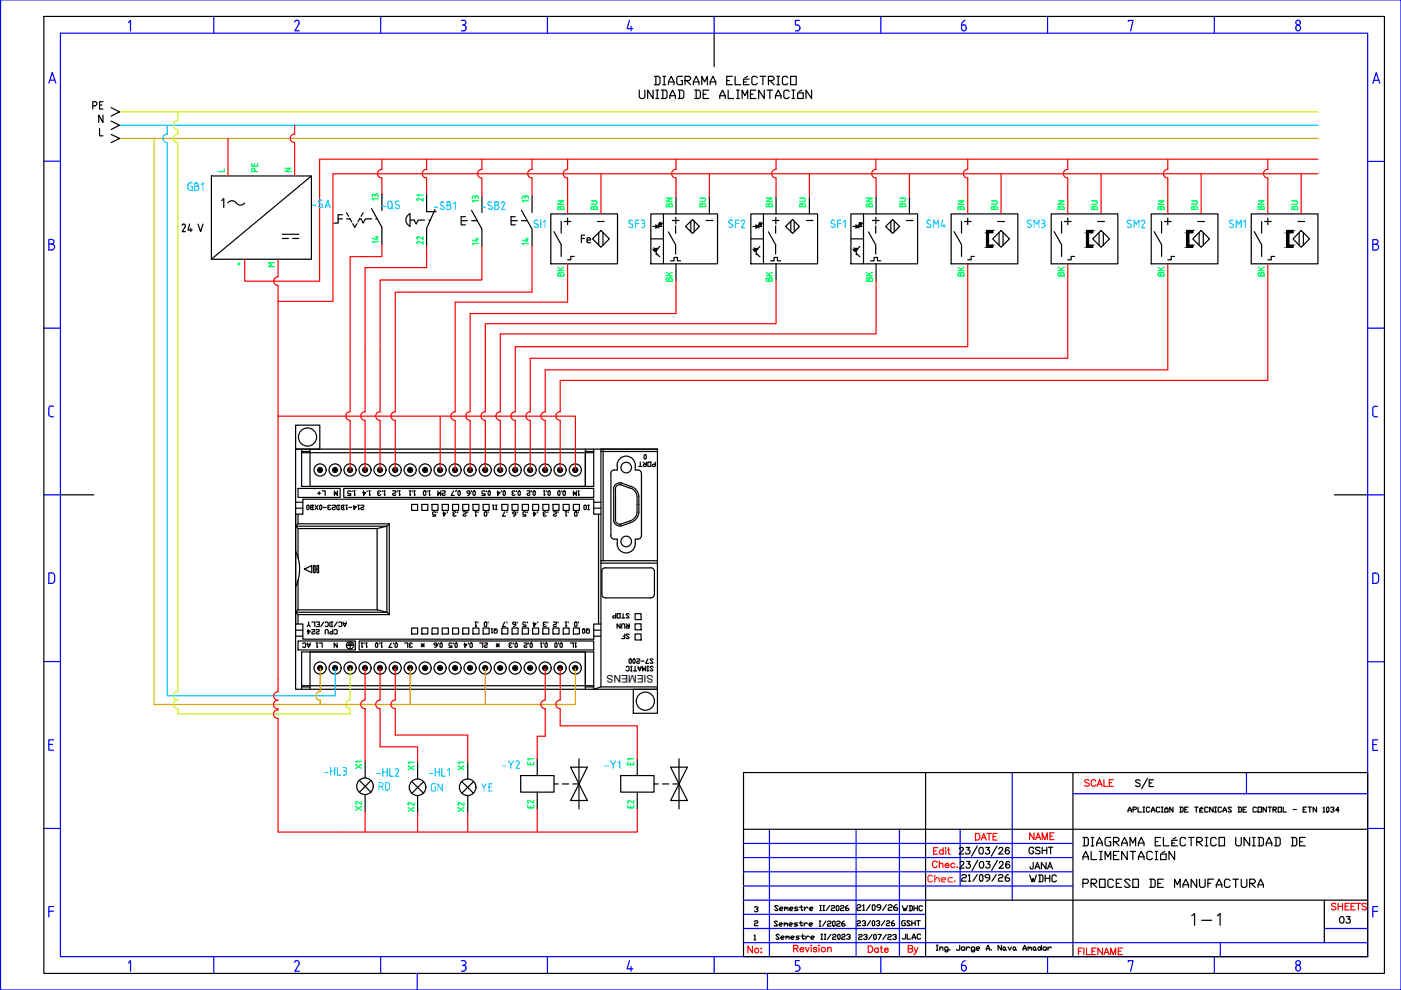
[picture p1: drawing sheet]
<svg xmlns="http://www.w3.org/2000/svg" width="297mm" height="210mm" viewBox="0 0 297 210" stroke-linecap="round" stroke-linejoin="round" font-family="sans-serif">
<defs><g id="words">
<g font-size="6.2" fill="#0ff">
<text x="80.1" y="46.2">-QS</text>
<text x="194.7" y="50.4">SM4</text>
<text x="215.9" y="50.4">SM3</text>
<text x="237.1" y="50.4">SM2</text>
</g>
<text font-size="5.7" x="251.9" y="197.6">1-1</text>
<text font-size="5.3" fill="#00f" x="202.8" y="7.8">6</text>
<text font-size="5.3" x="202.8" y="207.1">6</text>
<g font-size="4.9">
<text x="18.7" y="24.3">PE</text>
<text x="191.6" y="203.6">By</text>
</g>
<g font-size="4.9" fill="#0ff">
<text x="38.8" y="41.6">GB1</text>
<text x="90.7" y="169">GN</text>
</g>
<g font-size="4.4" fill="#0ff">
<text x="78" y="43.7">13</text>
<text x="99.1" y="44.1">13</text>
<text x="68.1" y="165.5">-HL3</text>
<text x="74.4" y="164">X1</text>
<text x="105.8" y="164">-Y2</text>
<text x="127.4" y="164">-Y1</text>
<text x="79.4" y="168.6">RD</text>
<text x="101.2" y="169">YE</text>
</g>
<g font-size="4.4" fill="#0f0">
<text x="109.7" y="44.1">13</text>
<text x="151" y="45.2" transform="rotate(-90 151 45.2)">BU</text>
<text x="165.1" y="45.2" transform="rotate(-90 165.1 45.2)">BN</text>
<text x="172.2" y="45.2" transform="rotate(-90 172.2 45.2)">BU</text>
<text x="186.3" y="45.2" transform="rotate(-90 186.3 45.2)">BN</text>
<text x="193.3" y="45.2" transform="rotate(-90 193.3 45.2)">BU</text>
<text x="205.7" y="45.5" transform="rotate(-90 205.7 45.5)">BN</text>
<text x="212.7" y="45.5" transform="rotate(-90 212.7 45.5)">BU</text>
<text x="226.8" y="45.5" transform="rotate(-90 226.8 45.5)">BN</text>
<text x="233.9" y="45.5" transform="rotate(-90 233.9 45.5)">BU</text>
<text x="248" y="45.5" transform="rotate(-90 248 45.5)">BN</text>
<text x="255.1" y="45.5" transform="rotate(-90 255.1 45.5)">BU</text>
<text x="78" y="52.6">14</text>
<text x="91" y="52.9" transform="rotate(-90 91 52.9)">22</text>
<text x="99.1" y="53.3">14</text>
<text x="109.7" y="53.3">14</text>
<text x="205.7" y="59.6" transform="rotate(-90 205.7 59.6)">BK</text>
<text x="226.8" y="59.6" transform="rotate(-90 226.8 59.6)">BK</text>
<text x="248" y="59.6" transform="rotate(-90 248 59.6)">BK</text>
<text x="165.1" y="60.7" transform="rotate(-90 165.1 60.7)">BK</text>
<text x="186.3" y="60.7" transform="rotate(-90 186.3 60.7)">BK</text>
<text x="78" y="172.9" transform="rotate(-90 78 172.9)">X2</text>
<text x="110.8" y="172.5">E2</text>
</g>
<g font-size="4.4">
<text x="122.4" y="52.6">Fe</text>
<text x="217.3" y="182.4">GSHT</text>
<text x="217.7" y="185.6">JANA</text>
<text x="283.3" y="196.8">03</text>
<text x="157.7" y="203.2">No:</text>
</g>
<g font-size="4.4" fill="#f00">
<text x="229" y="167.9">SCALE</text>
<text x="206" y="179.2">DATE</text>
<text x="217.3" y="179.2">NAME</text>
<text x="281.5" y="194">SHEETS</text>
</g>
<g font-size="4" fill="#0f0">
<text x="55.7" y="37.7" transform="rotate(-90 55.7 37.7)">PE</text>
<text x="87.5" y="43.7">21</text>
<text x="120.6" y="45.5" transform="rotate(-90 120.6 45.5)">BN</text>
<text x="127.7" y="45.5" transform="rotate(-90 127.7 45.5)">BU</text>
<text x="143.6" y="45.2" transform="rotate(-90 143.6 45.2)">BN</text>
<text x="269.2" y="45.5" transform="rotate(-90 269.2 45.5)">BN</text>
<text x="276.2" y="45.5" transform="rotate(-90 276.2 45.5)">BU</text>
<text x="120.6" y="59.6" transform="rotate(-90 120.6 59.6)">BK</text>
<text x="269.2" y="59.6" transform="rotate(-90 269.2 59.6)">BK</text>
<text x="143.6" y="60.7" transform="rotate(-90 143.6 60.7)">BK</text>
<text x="88.9" y="164.4" transform="rotate(-90 88.9 164.4)">X1</text>
<text x="99.5" y="164.4" transform="rotate(-90 99.5 164.4)">X1</text>
<text x="114.3" y="163.3" transform="rotate(-90 114.3 163.3)">E1</text>
<text x="88.9" y="173.2" transform="rotate(-90 88.9 173.2)">X2</text>
<text x="99.5" y="173.2" transform="rotate(-90 99.5 173.2)">X2</text>
<text x="135.5" y="172.5" transform="rotate(-90 135.5 172.5)">E2</text>
</g>
<text font-size="4" fill="#f00" x="56.1" y="57.9">M</text>
<g font-size="4">
<text x="66.3" y="106.2">L+</text>
<text x="92.1" y="106.2">2M</text>
<text x="93.8" y="110.8" transform="rotate(-90 93.8 110.8)">.5</text>
<text x="108.7" y="110.8" transform="rotate(-90 108.7 110.8)">.7</text>
<text x="115.4" y="110.8" transform="rotate(-90 115.4 110.8)">.4</text>
<text x="116.4" y="110.8">.2</text>
<text x="122.8" y="109.4">I0</text>
<text x="105.5" y="134.1">.7</text>
<text x="112.2" y="134.1">.4</text>
<text x="116.4" y="134.1">.2</text>
<text x="122.8" y="135.5">Q0</text>
<text x="129.8" y="134.4">RUN</text>
<text x="63.1" y="138.6">AC</text>
<text x="66.3" y="138.6">L1</text>
<text x="85" y="138.6">3L</text>
<text x="100.9" y="138.6">2L</text>
<text x="119.9" y="138.6">1L</text>
<text x="190.1" y="197.6">GSHT</text>
<text x="190.5" y="194.4">WDHC</text>
</g>
<text font-size="4" fill="#0ff" x="132.3" y="163.3">E1</text>
<g font-size="3.5" fill="#0f0">
<text x="45.5" y="37.7">L</text>
<text x="59.6" y="37.7">N</text>
<text x="49.4" y="57.5">+</text>
</g>
<g font-size="3.5">
<text x="120.6" y="106.2">1M</text>
<text x="96" y="110.8" transform="rotate(-90 96 110.8)">.4</text>
<text x="98.1" y="110.8" transform="rotate(-90 98.1 110.8)">.3</text>
<text x="102.7" y="110.8" transform="rotate(-90 102.7 110.8)">.1</text>
<text x="104.8" y="110.8" transform="rotate(-90 104.8 110.8)">.0</text>
<text x="110.8" y="110.8" transform="rotate(-90 110.8 110.8)">.6</text>
<text x="112.9" y="110.8" transform="rotate(-90 112.9 110.8)">.5</text>
<text x="121.7" y="110.8" transform="rotate(-90 121.7 110.8)">.1</text>
<text x="123.8" y="110.8" transform="rotate(-90 123.8 110.8)">.0</text>
<text x="102.7" y="134.1" transform="rotate(-90 102.7 134.1)">.1</text>
<text x="104.8" y="134.1" transform="rotate(-90 104.8 134.1)">.0</text>
<text x="110.8" y="134.1" transform="rotate(-90 110.8 134.1)">.6</text>
<text x="112.9" y="134.1" transform="rotate(-90 112.9 134.1)">.5</text>
<text x="121.7" y="134.1" transform="rotate(-90 121.7 134.1)">.1</text>
<text x="123.8" y="134.1" transform="rotate(-90 123.8 134.1)">.0</text>
<text x="130.9" y="136.5">SF</text>
<text x="104.4" y="138.3">*</text>
</g>
<text font-size="2.2" x="138.6" y="143.1" transform="rotate(180 138.6 143.1)">SIEMENS</text>
</g></defs>
<!-- layer: 07 -->
<path d="M9.3 3.5h284.2v202.9h-284.2zM151.4 7v7.1M12.8 104.9h7.1M282.9 104.9h7.1M157.6 163.8h132.4v39h-132.4zM157.6 175.8h132.4M196.2 163.8v39M227.5 163.8v39M196.2 190.9h93.8M280.8 190.9v9" fill="none" stroke="#000" stroke-width=".25"/>
<!-- layer: 035 -->
<g fill="none" stroke="#00f" stroke-width=".25">
<path d="M.1 0h296.9v209.9h-296.9zM10.4 17.6l.7-2.2 .7 2.2M10.6 17h1M12.8 7h277.2v195.8h-277.2zM27.2 4.8l.5-.5v2.2M45.3 3.5v3.5M62.4 4.7a.5 .5 0 0 1 .7-.4 .5 .5 0 0 1 .3 .7l-.9 1.5h1M80.7 3.5v3.5M97.8 4.3h.5M98.1 5.3a.55 .55 0 0 1 .7 .5M98.3 4.3a.49 .49 0 0 1 .5 .5 .49 .49 0 0 1-.5 .5M98.8 5.8a.55 .55 0 0 1-.5 .7h-.5"/>
<path d="M116.1 3.5v3.5M133.5 4.3l-.5 1.8h1.2M133.8 5.6v.9M151.4 3.5v3.5M169.5 4.3h-.9v1l.7 .1 .3 .4M169.6 6l-.3 .5h-.7M169.6 5.8v.3M186.8 3.5v3.5M222.1 3.5v3.5M239.2 4.5v-.2h1l-.5 2.2M257.5 3.5v3.5M274.7 5.8a.49 .49 0 0 1 .5-.5 .49 .49 0 0 1 .5 .5"/>
<path d="M274.7 6a.49 .49 0 0 0 .5 .5 .49 .49 0 0 0 .5-.5M274.8 5.8v.3M275.7 5.8v.3M291.1 17.7l.7-2.3 .8 2.3M291.3 17h1M9.3 34.2h3.5M290 34.2h3.5M10.4 51.7h.6M11 51.7a.61 .61 0 0 1 .6 .7 .61 .61 0 0 1-.6 .6M11 51.7a.49 .49 0 0 0 .5-.4 .49 .49 0 0 0-.5-.5h-.6v2.2h.6M291.7 50.8a.49 .49 0 0 1 .5 .5 .49 .49 0 0 1-.5 .4M291.7 50.8h-.6v2.2h.6a.61 .61 0 0 0 .6-.6 .61 .61 0 0 0-.6-.6h-.6"/>
<path d="M9.3 69.6h3.5M290 69.6h3.5M10.9 86.1l-.3 .1a1.88 1.88 0 0 0 0 2l.3 .1M10.9 88.4h.4M10.9 86.1h.4M291 87.8l.3 .5 .3 .1M291.6 86.1l-.5 .3v1.4M291.6 88.4h.4M291.6 86.2h.4M9.3 104.9h3.5M290 104.9h3.5M10.9 121.4a.7 .7 0 0 1 .7 .7v.9a.7 .7 0 0 1-.7 .7"/>
<path d="M10.9 121.5h-.5v2.2h.5M291.6 121.5a.7 .7 0 0 1 .7 .7v.8a.7 .7 0 0 1-.7 .7M291.6 121.5h-.5v2.2h.5M9.3 140.3h3.5M10.4 157.8h.7M11.4 156.9h-1v2.2h1M290 140.3h3.5M291.1 157.9h.7M292.1 156.9h-1v2.2h1M9.3 175.7h3.5M157.6 178.8h69.9M163.1 175.8v27"/>
<path d="M181.5 175.8v27M190.7 175.8v27M203.6 175.8v12M214.6 163.8v27.1M227.5 168.3h62.5M264.3 163.8v4.5M290 175.7h3.5M10.4 193.2h1M11.4 192.2h-1v2.2M157.6 196.9h38.6M157.6 199.9h132.4M157.6 181.8h69.9"/>
<path d="M157.6 184.8h69.9M157.6 187.8h69.9M157.6 193.9h38.6M157.6 190.9h38.6M258.7 199.9v2.9M280.8 196.9h9.2M27.2 204.2l.5-.5v2.2M45.3 202.8v3.6M63 203.7l.3 .1 .1 .5-.9 1.6h1M63 203.6l-.6 .4M80.7 202.8v3.6M88.5 206.4v3.5"/>
<path d="M97.8 203.7h.5a.49 .49 0 0 1 .5 .5 .49 .49 0 0 1-.5 .5l.4 .2 .1 .2M97.8 205.9h.5M98.1 204.7h.2M98.8 205.2a.55 .55 0 0 1-.5 .7M116.1 202.8v3.6M133.5 203.7l-.5 1.7h1.2M133.8 204.9v1M151.4 202.8v3.6M162.7 206.4v3.5M168.6 205.9h.5M169.5 203.7h-.9v1h.7l.3 .4M169.6 205.4l-.3 .4-.2 .1"/>
<path d="M169.6 205.2v.2M186.8 202.8v3.6M222.1 202.8v3.6M239.2 203.9v-.2h1l-.5 2.2M257.5 202.8v3.6M274.7 205.1a.49 .49 0 0 1 .5-.4 .49 .49 0 0 1 .5 .4M274.7 205.4a.49 .49 0 0 0 .5 .5 .49 .49 0 0 0 .5-.5M274.8 205.2v.2M275.7 205.2v.2"/>
<circle cx="275.2" cy="4.8" r=".49"/>
<circle cx="275.2" cy="204.2" r=".49"/>
</g>
<!-- layer: 025 -->
<g fill="none" stroke="#f00" stroke-width=".25">
<path d="M198.8 179.7h-.9v1.4h.9M200 179.7v1.4M200.5 179.7v.1zM201.1 179.7v1.2l.1 .2h.3M197.9 180.4h.6M198.7 182.9a.52 .52 0 0 0-.6-.3 .52 .52 0 0 0-.4 .5v.3a.52 .52 0 0 0 .4 .6 .52 .52 0 0 0 .6-.4M199.2 183.3l.3-.3 .3 .1 .1 .9M199.2 182.6v1.4M200 180.4a.45 .45 0 0 0-.7-.1 .45 .45 0 0 0 0 .7 .45 .45 0 0 0 .7-.1M200.4 183.4h.8a.44 .44 0 0 0-.5-.3 .44 .44 0 0 0-.4 .4 .44 .44 0 0 0 .4 .5l.5-.3M200.5 180.3v.8M200.9 180.2h.5"/>
<path d="M202.4 183.2a.46 .46 0 0 0-.7-.1 .46 .46 0 0 0 0 .7 .46 .46 0 0 0 .7-.1M202.9 183.8v.2zM168.3 201.1l.8-.1v-.5l-.8-.1v1.4M168.7 201.1l.5 .7M169.6 201.3h.8a.44 .44 0 0 0-.7-.3 .44 .44 0 0 0 .1 .7l.4 .1 .2-.2M170.8 200.9l.4 .9 .4-.9M171.9 200.5h.1zM172 200.9v.9M173.2 201.1l-.3-.2h-.4v.2l.6 .3 .1 .2a.4 .4 0 0 1-.4 .2 .4 .4 0 0 1-.3-.2M173.6 200.4v.1zM173.6 200.9v.9M175.5 201.1l.3-.2h.3l.1 .9"/>
<path d="M175.5 200.9v.9M184.1 200.5h.5a.74 .74 0 0 1 .4 .7 .74 .74 0 0 1-.4 .7h-.5zM186.2 201.2a.45 .45 0 0 0-.7-.1 .45 .45 0 0 0 0 .7 .45 .45 0 0 0 .7-.1M186.2 201v.9M186.6 201h.5M186.8 200.5v1.2l.1 .2h.3M187.5 201.4h.8a.46 .46 0 0 0-.5-.4 .46 .46 0 0 0-.4 .5 .46 .46 0 0 0 .5 .4l.4-.2M228.6 201.7h.5M229.5 201h-.9v1.4M229.8 201v1.4M230.4 201v1.4h.8M231.5 201.7h.6"/>
<path d="M232.4 201h-.9v1.4h.9M233.8 201v1.4l-1-1.4v1.4M234.1 202.4l.5-1.4 .5 1.4M234.3 201.9h.6M235.5 202.4v-1.4l.5 1.4 .5-1.4v1.4M237.1 201.7h.5M238 201h-.9v1.4h.9"/>
<circle cx="174.6" cy="201.3" r=".46"/>
</g>
<!-- layer: 0 -->
<g fill="none" stroke="#000" stroke-width=".25">
<path d="M135.5 19.1v1.5l.3 .3h.6l.3-.3v-1.5M138.5 19.1v1.8l-1.2-1.8v1.8M138.8 16.2h.8l.3 .3v1.2l-.3 .3h-.8M139.1 16.2v1.8M139.1 19.1h.5M139.3 19.1v1.8M140.2 19.1h.9l.3 .3v1.2l-.3 .3h-.9M140.5 16.2h.6M140.5 18h.6M140.5 19.1v1.8M140.8 16.2v1.8M141.7 18v-.6l.6-1.2 .6 1.2v.6"/>
<path d="M141.7 17.4h1.2M143.8 19.1h.9l.3 .3v1.2l-.3 .3h-.9M144.1 19.1v1.8M144.7 16.2h-.9l-.3 .3v1.2l.3 .3h.9v-.9h-.3M145.2 17.1h.9l.3-.3v-.3l-.3-.3h-.9v1.8M145.5 17.1l.9 .9M147 18v-.6l.6-1.2 .6 1.2v.6M147 17.4h1.2M147.3 19.1h.9l.3 .3v1.2l-.3 .3h-.9M147.6 19.1v1.8M148.8 18v-1.8l.6 1.2 .6-1.2v1.8M149.1 20h.6"/>
<path d="M150.3 19.1h-1.2v1.8h1.2M150.6 18v-.6l.6-1.2 .6 1.2v.6M150.6 17.4h1.2M154.1 17.1h.6M154.4 19.1v1.8h1.2M155.3 16.2h-1.2v1.8h1.2M155.9 16.2v1.8h1.1M156.2 19.1h.5M156.4 19.1v1.8M157.6 17.4h.6M158.5 16.2l-.6 .3M158.8 16.8h-1.2v1.2h1.2"/>
<path d="M159.1 20h.6M160.3 19.1h-1.2v1.8h1.2M160.6 16.5l-.3-.3h-.6l-.3 .3v1.2l.3 .3h.6l.3-.3M161.1 16.2h1.2M161.7 16.2v1.8M162 19.1v1.8l-1.1-1.8v1.8M162.6 19.1h1.2M162.9 17.1h.9l.3-.3v-.3l-.3-.3h-.9v1.8M163.2 17.1l.9 .9M163.2 19.1v1.8M164.7 16.2h.6M164.7 18h.6"/>
<path d="M165 16.2v1.8M167 16.5l-.2-.3h-.6l-.3 .3v1.2l.3 .3h.6l.2-.3M167.3 19.4l-.3-.3h-.5l-.3 .3v1.2l.3 .3h.5l.3-.3M167.6 16.2h1.2v1.8h-1.2zM167.9 19.1h.6M168.2 19.1v1.8M169.1 19.7h1.2v1.2h-1.2zM170 19.1l-.6 .3M172.1 19.1v1.8l-1.2-1.8v1.8M139.1 20.9h.5M142 20.9v-.6l.6-1.2 .6 1.2v.6M142 20.3h1.2"/>
<path d="M152.6 20.9v-.6l.6-1.2 .6 1.2v.6M152.6 20.3h1.2M156.2 20.9h.5M157.3 20.9v-1.8l.6 1.2 .6-1.2v1.8M164.4 20.9v-.6l.6-1.2 .6 1.2v.6M164.4 20.3h1.2M167.9 20.9h.6M204.8 179.7h.8l-.4 .5a.48 .48 0 0 1 .3 .7 .48 .48 0 0 1-.8-.1M207.2 179.4l-1.2 2.1M207.8 179.7h.5l.1 .2v.9l-.1 .2-.3 .1a.88 .88 0 0 1-.2-1.4zM209 179.7h.8l-.4 .5a.48 .48 0 0 1 .3 .7 .48 .48 0 0 1-.8-.1M211.4 179.4l-1.2 2.1"/>
<path d="M213.9 179.9v-.2a.7 .7 0 0 0-.8 .5 .7 .7 0 0 0 .5 .9 .44 .44 0 0 0 .4-.4 .44 .44 0 0 0-.4-.5 .44 .44 0 0 0-.5 .4M229.6 177.6h.9l.2 .3v1.1l-.2 .3h-.9M229.9 177.6v1.7M231.3 177.6h.6M231.3 179.3h.6M231.6 177.6v1.7M232.5 179.3v-.6l.6-1.1 .6 1.1v.6M232.5 178.7h1.2M235.5 177.6h-.9l-.3 .3v1.1l.3 .3h.9v-.9h-.3M236.1 178.4h.9l.3-.2v-.3l-.3-.3h-.9v1.7M236.4 178.4l.9 .9M237.8 179.3v-.6l.6-1.1 .6 1.1v.6"/>
<path d="M237.8 178.7h1.2M239.2 172.2v-.4l.3-.7 .4 .7v.4M239.2 171.8h.7M239.6 179.3v-1.7l.6 1.1 .6-1.1v1.7M240.2 171.6h.6l.1-.3-.1-.2h-.6v1.1M241.3 171.1v1.1h.7M241.4 179.3v-.6l.6-1.1 .6 1.1v.6M241.4 178.7h1.2M241.7 165.5l-.3-.2-.6 .2 .1 .4 .7 .2 .1 .2v.3l-.3 .2-.6-.2M242.3 171.1h.4M242.3 172.2h.4M242.5 171.1v1.1"/>
<path d="M243.3 165.1l-1.3 2.1M243.7 166h.5M243.7 171.3l-.1-.2h-.4l-.1 .2v.7l.1 .2h.4l.1-.2M244.1 172.2v-.4l.4-.7 .3 .7v.4M244.1 171.8h.7M244.5 165.3h-.8v1.5h.8M244.9 178.4h.6M245.9 171.3l-.2-.2h-.4l-.1 .2v.7l.1 .2 .6-.2M246.1 177.6h-1.2v1.7h1.2M246.2 171.1h.4M246.2 172.2h.4M246.4 171.1v1.1"/>
<path d="M246.7 177.6v1.7h1.1M247 171.5h.6v.7h-.6zM247.5 171.1l-.4 .2M248.4 178.7h.6M248.7 171.1v1.1l-.7-1.1v1.1M249.3 177.6l-.6 .3M249.6 178.2h-1.2v1.1h1.2M250.1 171.1h.5l.3 .2v.7l-.3 .2h-.5M250.3 171.1v1.1M251.2 171.6h.3M251.4 177.9l-.3-.3h-.6l-.3 .3v1.1l.3 .3h.6l.3-.3M251.9 171.1h-.7v1.1h.7"/>
<path d="M252 177.6h1.1M252.5 177.6v1.7M253.3 171.1h.7M253.6 171.1v1.1M253.7 178.4h.9l.3-.2v-.3l-.3-.3h-.9v1.7M254 178.4l.9 .9M254.4 171.8h.3M254.9 171.1l-.4 .2M255.1 171.5h-.7v.7h.7M255.5 177.6h.6M255.5 179.3h.6M255.8 177.6v1.7"/>
<path d="M256.1 171.3l-.1-.2h-.4l-.2 .2v.7l.2 .2h.4l.1-.2M257.2 171.1v1.1l-.7-1.1v1.1M257.5 171.1h.4M257.5 172.2h.4M257.7 171.1v1.1M257.9 177.9l-.3-.3h-.6l-.3 .3v1.1l.3 .3h.6l.3-.3M258.5 177.6h1.1v1.7h-1.1zM259 171.3l-.2-.2h-.4l-.1 .2v.7l.1 .2 .6-.2M259.3 172.2v-.4l.4-.7 .3 .7v.4M259.3 171.8h.7M261.1 171.3l-.2-.2h-.4l-.1 .2 .7 .7-.2 .2h-.4l-.1-.2M262 177.6v1.4l.3 .3h.6l.3-.3v-1.4"/>
<path d="M262.5 171.1h.5l.2 .2v.7l-.2 .2h-.5M262.7 171.1v1.1M263.6 171.6h.3M264.3 171.1h-.7v1.1h.7M265 177.6v1.7l-1.2-1.7v1.7M265.5 177.6h.6M265.5 179.3h.6M265.8 177.6v1.7M266.4 171.3l-.2-.2h-.4l-.1 .2v.7l.1 .2h.4l.2-.2M266.7 171.1h.7v1.1h-.7zM266.7 177.6h.9l.3 .3v1.1l-.3 .3h-.9M267 177.6v1.7"/>
<path d="M268.5 179.3v-.6l.6-1.1 .5 1.1v.6M268.5 178.7h1.1M268.5 171.1v1.1l-.7-1.1v1.1M268.8 171.1h.8M269.2 171.1v1.1M269.9 171.6h.6l.1-.3-.1-.2h-.6v1.1M270.1 171.6l.5 .6M270.2 177.6h.9l.3 .3v1.1l-.3 .3h-.9M270.5 177.6v1.7M271 171.1h.7v1.1h-.7zM272.1 171.1v1.1h.6M273.8 177.6h.8l.3 .3v1.1l-.3 .3h-.8"/>
<path d="M274.1 177.6v1.7M274.2 171.6h.7M275.5 178.4h.6M276.3 171.6h.3M276.7 177.6h-1.2v1.7h1.2M277 171.1h-.7v1.1h.7M277.4 171.1h.7M277.7 171.1v1.1M279.1 171.1v1.1l-.7-1.1v1.1M280.5 171.3l.2-.2v1.1M280.5 172.2h.4M281.2 171.3l.2-.2 .4 .2v.7l-.2 .2-.4-.2z"/>
<path d="M282.1 171.3l.2-.2h.3l.2 .4-.3 .1M282.6 171.6l.2 .2-.2 .4h-.3l-.2-.2M283.9 171.8h-.7l.5-.7v1.1M160 195.4l.1-.2h.4l.2 .2-.2 .3h-.4l-.1 .2v.4h.7M160 192.4l.1-.2h.4l.2 .2-.2 .4h-.2M160.5 192.8l.2 .2-.2 .3h-.4l-.1-.2M164.8 195.5l-.1-.2h-.4l-.1 .2 .6 .7-.1 .2h-.4l-.1-.2M165 192.2l-.2-.2h-.4l-.2 .2 .8 .7-.2 .2h-.4l-.2-.2M165.2 198.3l-.2-.2h-.3l-.2 .2 .7 .7-.2 .2h-.3l-.2-.2M165.2 196h.5l.2-.2-.2-.1h-.3l-.2 .1v.4l.2 .2h.3M165.3 192.7h.5l.2-.2-.2-.2h-.3l-.2 .2v.4l.2 .2h.3M165.6 198.8h.5l.2-.2-.2-.1h-.3l-.2 .1v.4l.2 .2h.3"/>
<path d="M166.3 195.8l.1-.1 .2 .3M166.3 195.7v.7M166.4 192.5l.1-.2 .2 .4M166.4 192.3v.8M166.6 195.8l.2-.1 .2 .1v.6M166.7 198.6l.1-.1 .2 .3M166.7 198.5v.7M166.7 192.5l.2-.2 .2 .2v.6M167 198.6l.2-.1 .1 .1v.6M167.3 196h.5l.2-.2-.2-.1h-.3l-.2 .1v.4l.2 .2h.3M167.4 192.7h.6l.1-.2-.1-.2h-.4l-.2 .2v.4l.2 .2h.4M167.7 198.8h.5l.2-.2-.2-.1h-.3l-.2 .1v.4l.2 .2h.3"/>
<path d="M169.1 195.7h-.5l-.2 .1 .2 .2 .5 .2-.2 .2h-.5M169.2 192.3h-.6l-.1 .2 .7 .4-.2 .2h-.5M169.4 198.5h-.5l-.1 .1 .1 .2h.4l.1 .2-.1 .2h-.5M169.4 195.7h.8M169.5 192.3h.8M169.8 195.3v.9l.2 .2 .2-.2M169.8 198.5h.7M169.9 192v.9l.2 .2 .2-.2M170.2 198.1v.9l.1 .2 .2-.2M170.5 195.7v.7M170.6 192.3v.8M170.9 198.5v.7"/>
<path d="M171.2 195.8l-.4-.1-.3 .3M171.3 192.5l-.3-.2-.4 .4M171.6 196h.5l.2-.2-.2-.1h-.4l-.1 .1v.4l.1 .2h.4M171.6 198.6l-.4-.1-.3 .3M171.6 192.7h.6l.2-.2-.2-.2h-.3l-.3 .2v.4l.6 .2M171.9 198.8h.6l.2-.2-.2-.1h-.4l-.2 .1v.4l.2 .2h.4M173.7 195.3h.4M173.7 196.4h.4M173.8 192h.3M173.8 193.1h.3M173.8 195.3v1.1M174 192v1.1"/>
<path d="M174.1 198.1h.3M174.1 199.2h.3M174.2 198.1v1.1M174.5 192h.4M174.5 193.1h.4M174.7 192v1.1M174.8 198.1h.3M174.8 199.2h.3M174.9 198.1v1.1M175.1 195.3l-.7 1.1M175.5 195.5l.1-.2 .6 .2-.2 .3h-.4l-.1 .2v.4h.7M175.9 192l-.7 1.1"/>
<path d="M176.2 198.1l-.7 1.1M176.3 192.2l.1-.2 .6 .2-.2 .3h-.4l-.1 .2v.4h.7M176.5 198.3l.2-.2h.4l.1 .4-.7 .3v.4h.7M176.5 195.5l.2-.2 .4 .2v.7l-.2 .2-.4-.2zM177.3 192.2l.2-.2 .4 .2v.7l-.2 .2-.4-.2zM177.4 195.5l.2-.2 .5 .2-.2 .3h-.3l-.2 .2v.4h.7M177.8 198.1l.3 .2v.7l-.1 .2-.4-.2v-.7zM178.2 192.2l.2-.2 .5 .2-.2 .3h-.3l-.2 .2v.4h.7M178.5 198.3l.2-.2h.3l.2 .4-.7 .3v.4h.7M179 195.3l-.5 .4v.5l.1 .2 .6-.2-.2-.4h-.5M179.5 198.3l.2-.2h.4l.1 .4-.3 .1M179.8 192l-.5 .3v.6l.1 .2 .6-.2-.2-.4h-.5"/>
<path d="M180.1 198.6l.1 .2-.1 .4-.6-.2M181.7 192l.2-.2h.4l.2 .2-.2 .4h-.4l-.2 .2v.4h.8M181.8 195.4l.1-.2h.4l.1 .2-.1 .4h-.4l-.1 .1v.4h.6M182.1 198.3l.1-.2h.4l.2 .2-.2 .3h-.4l-.1 .2v.4h.7M182.8 195.4l.2-.2h.3l.2 .2v.2l-.3 .2M182.9 192l.2-.2v1.2M182.9 193h.4M183.1 198.3l.2-.2h.4l.1 .2-.1 .3h-.2M183.3 195.8l.2 .1-.2 .4h-.3l-.2-.2M183.7 198.6l.1 .2-.1 .4h-.4l-.2-.2M184.5 191.8l-.8 1.2M184.6 195.2l-.7 1.1"/>
<path d="M184.9 198.1l-.7 1.1M184.9 195.4l.2-.2 .3 .2v.7l-.1 .2-.4-.2zM185.1 191.8l.4 .2v.8l-.2 .2-.4-.2v-.8zM185.2 198.3l.2-.2 .4 .2v.7l-.2 .2-.4-.2zM185.8 195.4l.2-.2h.3l.2 .2v.2l-.3 .2M186.1 198.1h.7l-.5 1.1M186.3 195.8l.2 .1-.2 .4h-.3l-.2-.2M186.7 192.4h-.6l-.2-.4 .2-.2h.4l.2 .2v.6l-.4 .4h-.2M187.6 195.2l-.7 1.1M187.9 198.1l-.7 1.1M187.9 195.4l.2-.2h.4l.1 .2-.1 .4h-.4l-.2 .1v.4h.7M187.9 191.8l-.8 1.2"/>
<path d="M188.2 198.3l.2-.2h.4l.2 .2-.2 .3h-.4l-.2 .2v.4h.8M188.3 192l.2-.2h.4l.2 .2-.2 .4h-.4l-.2 .2v.4h.8M189.3 198.3l.2-.2h.4l.1 .4-.3 .1M189.9 198.6l.1 .2-.1 .4h-.4l-.2-.2M203.4 180l.3-.3h.4l.1 .2v.3l-.8 .9h.9M203.5 183l.3-.4h.3l.2 .2v.3l-.9 1h1M203.9 185.6l.3-.2h.4l.3 .2v.3l-.3 .2h-.4l-.3 .3v.4h1M204.9 182.6h.8l-.4 .6a.47 .47 0 0 1 .4 .4 .47 .47 0 0 1-.4 .5 .47 .47 0 0 1-.5-.3M205.3 185.6l.3-.2v1.4M205.3 186.8h.5M207.2 185.4l-.9 1.4M207.3 182.4l-1.2 2.1"/>
<path d="M207.7 185.6l.2-.2 .5 .2v1l-.2 .2h-.3l-.2-.2zM207.8 182.7a.43 .43 0 0 1 .7 .2l.1 .4a.6 .6 0 0 1-.5 .8 .89 .89 0 0 1-.3-1.4zM209.1 182.6h.8l-.4 .6a.47 .47 0 0 1 .4 .4 .47 .47 0 0 1-.4 .5 .47 .47 0 0 1-.5-.3M209.8 186.1h-.7l-.2-.2v-.3l.2-.2h.5l.2 .2v.8l-.5 .4h-.2M211.2 185.4l-.9 1.4M211.5 182.4l-1.2 2.1M211.7 185.6l.2-.2h.5l.2 .2-.2 .5h-.5l-.2 .3v.4h.9M211.8 180l.1-.3 .6 .1-.1 .6-.7 .7h1M211.9 183l.3-.4 .4 .2-.1 .6-.7 .7h1M213.8 185.4h-.2l-.5 .5v.7l.2 .2h.5l.3-.4-.3-.3h-.7M214 182.9v-.2a.43 .43 0 0 0-.7 .2 .69 .69 0 0 0 .4 1.2 .44 .44 0 0 0 .4-.5 .44 .44 0 0 0-.4-.4 .44 .44 0 0 0-.5 .4M229.6 182.3v-.6l.6-1.2 .5 1.2v.6"/>
<path d="M229.6 187.3h.9l.2-.3v-.3l-.2-.3h-.9v1.7M229.6 181.7h1.1M231.3 180.5v1.8h1.2M231.3 187.3h.9l.3-.3v-.3l-.3-.3h-.9v1.7M231.6 187.3l.9 .8M233.1 186.4h1.2v1.7h-1.2zM233.1 180.5h.6M233.1 182.3h.6M233.4 180.5v1.8M234.3 182.3v-1.8l.6 1.2 .6-1.2v1.8M236.1 186.7l-.3-.3h-.6l-.3 .3v1.1l.3 .3h.6l.3-.3M236.1 181.4h.6"/>
<path d="M236.7 187.3h.6M237.3 180.5h-1.2v1.8h1.2M237.8 186.4h-1.1v1.7h1.1M239 180.5v1.8l-1.2-1.8v1.8M239.6 186.7l-.3-.3h-.6l-.3 .3 1.2 1.1-.3 .3h-.6l-.3-.3M239.6 180.5h1.2M240.2 186.4h1.2v1.7h-1.2zM240.2 180.5v1.8M241.4 182.3v-.6l.6-1.2 .6 1.2v.6M241.4 181.7h1.2M243.7 186.4h.9l.3 .3v1.1l-.3 .3h-.9M244 186.4v1.7"/>
<path d="M244.3 180.8l-.3-.3h-.6l-.3 .3v1.2l.3 .3h.6l.3-.3M244.9 180.5h.6M244.9 182.3h.6M245.2 180.5v1.8M245.5 187.3h.6M246.1 181.1h1.2v1.2h-1.2zM246.7 186.4h-1.2v1.7h1.2M247 180.5l-.6 .3M249 180.5v1.8l-1.2-1.8v1.8M249 188.1v-1.7l.6 1.2 .6-1.2v1.7M250.8 188.1v-.5l.6-1.2 .6 1.2v.5M250.8 187.6h1.2"/>
<path d="M253.7 186.4v1.7l-1.2-1.7v1.7M254.3 186.4v1.4l.3 .3h.6l.3-.3v-1.4M256.1 187.3h.6M257.3 186.4h-1.2v1.7M257.9 188.1v-.5l.6-1.2 .6 1.2v.5M257.9 187.6h1.2M260.8 186.7l-.3-.3h-.6l-.3 .3v1.1l.3 .3h.6l.3-.3M261.4 186.4h1.2M262 186.4v1.7M263.2 186.4v1.4l.3 .3h.6l.3-.3v-1.4M265 187.3h.8l.3-.3v-.3l-.3-.3h-.8v1.7M265.2 187.3l.9 .8"/>
<path d="M266.7 188.1v-.5l.6-1.2 .6 1.2v.5M266.7 187.6h1.2M198.5 200.4h.4M198.5 201.5h.4M198.7 200.4v1.1M199.2 201.1l.6-.3 .1 .2v.5M199.2 200.8v.7M201 201.5h-.5l-.2-.2 .2-.5h.3l.2 .2v.6l-.2 .2h-.3l-.2-.2M203.5 200.4v.9l-.2 .2h-.4l-.1-.2M204 200.8h.4l.1 .2v.3l-.1 .2h-.4l-.2-.2zM204.9 200.8v.7M205.6 201l-.4-.2-.3 .3"/>
<path d="M206.7 201.5h-.6l-.2-.2 .2-.5h.4l.2 .2v.6l-.2 .2h-.4l-.2-.2M207 201.1h.5l.2-.1-.2-.2h-.3l-.2 .2v.3l.2 .2h.3M209.1 201.5v-.4l.4-.7 .3 1.1M209.1 201.1h.7M210.2 201.3v.2M212.3 200.4v1.1l-.7-1.1v1.1M212.8 200.8l.4 .2v.3l-.2 .2-.3-.2zM213.2 201.3l.2 .2M213.7 200.8l.4 .7 .3-.7M215 200.8l.3 .2v.3l-.2 .2-.3-.2zM215.3 201.3l.2 .2M216.9 201.5l.3-1.1 .4 .7v.4"/>
<path d="M216.9 201.1h.7M218 201l.1-.2 .2 .3M218 200.8v.7M218.3 201l.2-.2 .2 .2v.5M219.2 200.8l.4 .2v.3l-.2 .2-.4-.2zM219.6 201.3l.1 .2M220.2 200.8h.3l.3 .3-.3 .4-.4-.2zM220.8 200.4v1.1M221.3 200.8h.4l.2 .2v.3l-.2 .2h-.4l-.2-.2zM222.2 200.8v.7M222.9 201l-.3-.2-.4 .3"/>
</g>
<!-- layer: LAYER_1 -->
<path d="M25.3 26.6h254.1" fill="none" stroke="#00bfff" stroke-width=".25"/>
<path d="M25.3 29.4h254.1M32.6 29.4v120h89.4v-7.7M67.9 146.6a.91 .91 0 0 0-.9 .9 .91 .91 0 0 0 .9 .9M67.9 141.7v5M67.9 148.4v1" fill="none" stroke="#dda500" stroke-width=".25"/>
<!-- layer: SYMS -->
<g fill="none" stroke="#000" stroke-width=".25">
<path d="M23.6 25.7l1.7 .9-1.7 .8M23.6 28.5l1.7 .9-1.7 .8M23.6 22.8l1.7 .9-1.7 .9M44.8 37.3h21.2v17.7h-21.2zM66 37.3l-21.2 17.7M47 42.5l.4-.4v1.9M48.3 43a1.12 1.12 0 0 1 1.8 0M50.1 43a1.12 1.12 0 0 0 1.8 0M59.8 49.7h3.6M59.8 50.6h1.4M62 50.6h1.4M71.7 46.4h.9"/>
<path d="M72.6 45.5h-.9v1.8h-.9M73.5 45.1l.4 .8M73.5 46.4h.7M74.1 46.3l.5 .7M74.8 47.4l.4 .8 .5-.8M76.2 46.4h.4l.4 .9 .5-.9h1.3M76.3 46.3l-.4 .7M77 45.1l-.4 .8M87.8 46.7l.5 .8 .4-.8h1.3M90.5 44.9h2M90.9 46.7h.4M92.2 44.4l-1.7 4"/>
<path d="M97.8 46.8h1.3M98.7 45.9h-.9v1.8h.9M100 44.6l2.2 4v3.5M100 46.8h1.2M108.4 46.8h1.3M109.2 45.9h-.8v1.8h.8M110.6 44.6l2.2 4v3.5M110.6 46.8h1.2M116.8 45.4h14.1v10.5h-14.1zM117.5 49.1l1.5 2.8v2.5M119 47v2.4M119.6 47h1.4"/>
<path d="M120.3 46.2v1.4M126.7 47h1.4M127.4 48.9l1.8 1.7-1.8 1.8-1.8-1.8zM138 45.4h14.1v10.5h-14.1zM138 50.6h2.7M138.4 48h1.9M138.4 52.8l.3 .2M138.6 53.1l.2-.1 .1 .3zM138.7 52.5l.2 .3M138.8 52.9l.2-.2 .1 .3zM139.1 47.7l.6 .3-.6 .4zM139.1 52.6v1.4"/>
<path d="M139.1 53.7l.8 .8M139.3 52.7l-.2 .3 .3-.1M139.7 47.7v.7M139.8 47.3l.3-.1-.2 .3zM139.8 47.4l-.2 .2M139.9 52.3l-.8 .7M140 47.6l.3-.2-.1 .3zM140.1 47.6l-.3 .3M140.7 45.4v10.5M141.7 49.2l1.5 2.7v2M142.2 55.3h.7v-.7h.7v.7h.7M142.6 46.8h1.4"/>
<path d="M143.2 47.9v1.6M143.3 46.1v1.4M146.5 46.9v2.2M146.8 46.5l1.5 1.5-1.5 1.5-1.4-1.5zM147.2 46.9v2.2M149.7 46.8h1.5M159.2 45.4h14.1v10.5h-14.1zM159.2 50.6h2.7M159.6 48h1.9M159.6 52.8l.3 .2M159.8 53.1l.2-.1 .1 .3zM159.9 52.5l.2 .3"/>
<path d="M160.2 52.7l.1 .3-.3-.1zM160.3 47.7l.6 .3-.6 .4zM160.3 52.6v1.4M160.3 53.7l.8 .8M160.5 52.7l-.2 .3 .3-.1M160.9 47.7v.7M161 47.3l.3-.1-.2 .3zM161.1 47.4l-.3 .2M161.1 52.3l-.8 .7M161.2 47.6l.3-.2-.1 .3zM161.3 47.6l-.2 .3M161.9 45.4v10.5"/>
<path d="M162.9 49.2l1.6 2.7v2M163.4 55.3h.7v-.7h.7v.7h.7M163.8 46.8h1.4M164.5 47.9v1.6M164.5 46.1v1.4M167.7 46.9v2.2M168 46.5l1.5 1.5-1.5 1.5-1.4-1.5zM168.4 46.9v2.2M171 46.8h1.4M180.4 45.4h14.1v10.5h-14.1zM180.4 50.6h2.7M180.8 48h1.9"/>
<path d="M180.8 52.8l.3 .2M181 53.1l.2-.1 .1 .3zM181.1 52.5l.2 .3M181.4 52.7l.2 .3-.3-.1zM181.5 47.7l.6 .3-.6 .4zM181.6 52.6v1.4M181.6 53.7l.7 .8M181.7 52.7l-.1 .3 .2-.1M182.1 47.7v.7M182.2 47.3l.3-.1-.2 .3zM182.3 47.4l-.3 .2M182.3 52.3l-.7 .7"/>
<path d="M182.4 47.6l.3-.2-.1 .3zM182.5 47.6l-.2 .3M183.1 45.4v10.5M184.1 49.2l1.6 2.7v2M184.6 55.3h.7v-.7h.7v.7h.7M185 46.8h1.4M185.7 47.9v1.6M185.7 46.1v1.4M188.9 46.9v2.2M189.3 46.5l1.4 1.5-1.4 1.5-1.5-1.5zM189.6 46.9v2.2M192.2 46.8h1.4"/>
<path d="M201.7 45.4h14.1v10.5h-14.1zM203.9 51.9v2.5M205.2 46.2v1.4M209.2 48.9h1.3v.4h-.9v2.7h.9v.4h-1.3zM211.8 49.3v2.7M212.2 48.9l1.8 1.7-1.8 1.8-1.7-1.8zM212.7 49.3v2.7M222.9 45.4h14.1v10.5h-14.1zM225.1 51.9v2.5M226.4 46.2v1.4M230.4 48.9h1.3v.4h-.9v2.7h.9v.4h-1.3zM231.7 50.6l1.8-1.7 1.7 1.7-1.7 1.8z"/>
<path d="M233 49.3v2.7M233.9 49.3v2.7M244.1 45.4h14.1v10.5h-14.1zM246.3 51.9v2.5M247.6 46.2v1.4M251.6 48.9h1.3v.4h-.9v2.7h.9v.4h-1.3zM254.2 49.3v2.7M254.7 48.9l1.7 1.7-1.7 1.8-1.8-1.8zM255.1 49.3v2.7M265.3 45.4h14.1v10.5h-14.1zM265.9 49.1l1.6 2.8v2.5M267.5 47v2.4"/>
<path d="M268.1 47h1.4M268.8 46.2v1.4M272.8 48.9h1.3v.4h-.9v2.7h.9v.4h-1.3zM275.2 47h1.4M275.4 49.3v2.7M275.9 48.9l1.8 1.7-1.8 1.8-1.8-1.8zM276.3 49.3v2.7M62.7 95.2h76.7v50.9h-76.7zM62.7 90.1h5.1v5.1h-5.1zM64 96h61.9M64 95.2v7.9h61.9v-7.9M64 95.7h1.7"/>
<path d="M65.7 95.2v7.9h58.4v-7.9M124.1 95.7h1.8M124.1 96.2v6.9M127.4 95.7h12M127.9 95.2v23.7M130.8 98.6a1.93 1.93 0 0 1 2-1.9 1.93 1.93 0 0 1 1.9 2v1a.92 .92 0 0 1 1.3 .7M130.9 98.7v1l-.6-.1a.78 .78 0 0 0-.8 .8M135.4 98.9h.7M135.7 98v.9M136.4 98l.4 .4M136.6 96.5l.1-.1 .3 .1v.7l-.2 .1-.2-.1zM137 98v.9l-.6-.1 .2-.4h.4"/>
<path d="M137.4 98h.6v.9h-.6zM138.9 98v.9l-.6-.1 .2-.4h.4M139.4 95.2h-12v50.4M62.7 107.8h1.5M62.7 106.5h1.5M62.7 111.6h19.3M62.7 116.9a8.7 8.7 0 0 1 0 7.4M63.2 103.6h8.9v1.9h-8.9zM63.2 111.1l-.5 .5 .5 .5M63.2 112.1h16.8M63.2 111.1h19.3M63.2 109v2.1"/>
<path d="M63.2 112.1v6.3M65.1 107.2l.1-.1 .3 .1v.7l-.2 .1-.2-.1zM66 107.6l-.2 .2 .2 .2h.5M66.3 107.1v.9M66.5 107.1l-.7 .1 .2 .4h.3M66.5 119.9h.3v1.5h-.3zM66.8 107.1l.6 .9M67.2 119.9h.3v1.5h-.3zM67.4 107.1l-.6 .9M67.8 107.2l.1-.1 .3 .1v.7l-.1 .1-.3-.1zM68.5 107.6h.7M69.8 107.6l-.3 .2 .2 .2 .4-.1"/>
<path d="M70.1 107.2l-.4-.1-.2 .1 .2 .4M70.4 107.1h.7l-.2 .5h-.3l-.2 .2 .2 .2h.3l.2-.1M71.9 107.1v.9M72 107.1l-.6 .1v.7l.2 .1h.4M72.5 107.6l-.1 .2 .1 .2h.5M72.8 107.1v.9M72.9 103.6h53v1.9h-53zM73 107.1l-.6 .1 .1 .4h.3M73.3 107.1h.3M73.5 107.1v.9l.1-.1M73.9 107.6h.7M74.4 104.2l-.2-.1-.5 .1v.4l.2 .1h.5v.3h-.7"/>
<path d="M74.7 104.1v.1M75 104.1h.3M75 107.1v.9l.6-.6h-.7M75.2 104.1v.9l.1-.1M75.8 107.1h.4M76 107.1v.9l.2-.1M76.5 107.1h.6l-.1 .5h-.3l-.2 .2 .2 .2h.3l.1-.1M77.1 104.1v.9l.4-.6h-.6M77.8 104.1v.1M78.2 104.1h.3M78.3 104.1v.9l.2-.1M80 112.1v17.2"/>
<path d="M80.4 104.6l-.3 .1v.2l.1 .1 .5-.1M80.7 104.2l-.5-.1-.1 .1 .1 .4M81.1 104.1v.1M81.4 104.1h.3M81.5 104.1v.9l.2-.1M82 111.6v18.2h-19.3M82 111.6l-2 .5M82.5 111.1v19.2M82.5 111.1l-.5 .5M83.3 104.1h.6l-.1 .5h-.4l-.1 .3 .1 .1h.4l.1-.1M84.2 104.1v.1M84.5 104.1h.4"/>
<path d="M84.7 104.1v.9l.2-.1M86.8 104.1h.3M86.9 104.1v.9l.2-.1M87.3 106.9h1.2v1.3h-1.2zM87.4 104.1v.1M87.7 104.1h.3M87.9 104.1v.9l.1-.1M89.8 104.2l.1-.1 .4 .1v.7l-.2 .1-.3-.1zM90.6 104.1v.1M97.1 104.2l.2-.1 .3 .1-.2 .8-.3-.1zM98.1 106.9h1.3v1.3h-1.3zM99.6 104.6h-.4l-.2-.2 .2-.3h.3l.1 .1v.5l-.4 .3"/>
<path d="M100 104.1v.1M100.3 104.2l.1-.1 .4 .1v.7l-.2 .1-.3-.1zM102.9 104.2l-.2-.1h-.4l-.1 .1v.4l.1 .1h.6v.3h-.7M103.2 104.1v.1M103.6 104.1l.4 .1v.7l-.2 .1-.3-.1zM105.5 104.1v.9l.5-.6h-.6M106.3 104.1v.1M106.8 104.1l.3 .1v.7l-.1 .1-.3-.1zM108.9 104.6l-.3 .1 .1 .3 .5-.1M109.2 104.2l-.5-.1-.1 .1 .1 .4M109.5 104.1v.1M109.8 104.2l.2-.1 .3 .1v.7l-.2 .1-.3-.1z"/>
<path d="M111.7 104.1h.7v.3l-.5 .2-.2 .3 .2 .1 .5-.1M112.7 104.1v.1M113 104.2l.2-.1 .3 .1-.1 .8-.4-.1zM115.3 104.1h.3M115.4 104.1v.9l.2-.1M115.9 104.1v.1M116.2 104.2l.2-.1 .3 .1-.2 .8-.3-.1zM118.3 104.2l.1-.1 .3 .1-.1 .8-.3-.1zM119.1 104.1v.1M119.4 104.2l.1-.1 .4 .1v.7l-.2 .1-.3-.1zM125.9 105.8h-61.7v3.2h-1.5v23.3h1.5v3.2h61.7M126.9 109v23.3"/>
<path d="M127.4 118.9h12M127.4 119.4h12M129.5 113.5a.78 .78 0 0 0 .8 .8h.6v1M129.5 100.4v13.2M130.1 110.3a1.33 1.33 0 0 0 1.3 1.2M130.1 103.6v6.7M130.5 110.3a.95 .95 0 0 0 .9 .8M130.5 103.6v6.7M130.8 115.3a1.93 1.93 0 0 0 2 1.9 1.93 1.93 0 0 0 1.9-1.9M131.4 102.8a.95 .95 0 0 0-.9 .8M131.4 102.4a1.33 1.33 0 0 0-1.3 1.2M131.4 102.4h.2"/>
<path d="M131.4 102.8h.2M131.4 111.5h.2M131.4 111.1h.2M131.6 102.4h.2M131.6 102.8h.1M131.7 102.8l1.9 .7M131.8 111.5h-.2M131.9 102.5l1.9 .6M133.6 103.5a2.01 2.01 0 0 1 1.5 1.8v3.3a2.02 2.02 0 0 1-1.5 1.8l-2 .7M133.8 103.1a2.39 2.39 0 0 1 1.7 2.2v3.3a2.4 2.4 0 0 1-1.7 2.2M133.8 110.8l-1.9 .7M136 100.4v13.1a.93 .93 0 0 1-1.3 .8v1"/>
<path d="M62.7 133.6h1.5M63.2 135.9h12.1v1.9h-12.1zM63.2 129.3l-.5 .5 .5 .5M63.2 129.3h16.8M63.2 130.3h19.3M63.2 123v6.3M63.2 130.3v2M64.5 120.7l1.6-.8v1.5zM65.3 133.5v.9l.5-.6h-.7M65.4 131.9v.5l.4 .5M65.4 132.4l-.3 .5M66.1 133.5h.6v.3l-.1 .2h-.4l-.1 .3 .1 .1 .5-.1"/>
<path d="M66.1 131.9h.6v1M67 133.5h.7v.3l-.5 .2-.2 .3 .2 .1 .5-.1M67 131.9h.7v1h-.7M67.4 132.4h.3M68.7 131.9l-.7 1M68.9 134.4v-.7l.2-.2 .5 .2v.7M68.9 132.1l.2-.2 .5 .2v.6l-.2 .2-.5-.2M70.4 131.9v1M70.6 133.5v.9l-.7-.1 .1-.3h.6M70.6 131.9h-.6l-.1 .2 .1 .8h.6M70.9 133.7l.1-.2h.4l.1 .2v.6l-.1 .1-.5-.1M71.5 136.3v1l-.6-1v1"/>
<path d="M71.5 131.9l-.6 1M71.8 132.1l.2-.2 .5 .2v.6l-.2 .2-.5-.2M72.8 131.9v.3l.3 .7 .3-1M72.8 132.2h.6M73.6 136.8h.6M73.8 136.6h.9M73.9 136.3h.7M74.9 136.8h-.7v.8M76.1 135.9h49.8v1.9h-49.8zM76.6 136.3h.3M76.7 136.3v1l.2-.2M77.2 136.3v.2"/>
<path d="M77.5 136.3h.3M77.7 136.3v1l.1-.2M79.8 136.3l.3 .2v.6l-.2 .2-.3-.2v-.6zM80 129.3l2 .5 .5 .5M80.4 136.3v.2M80.7 136.3h.4M80.9 136.3v1l.2-.2M83 136.3l-.5 1h.6M83.4 136.3v.2M87.3 133.2h1.2v1.2h-1.2zM89.3 136.8h.6M89.3 136.5l.6 .6"/>
<path d="M89.4 133.2h1.3v1.2h-1.3zM89.9 136.5l-.6 .6M91.6 133.2h1.3v1.2h-1.3zM92.7 136.8h-.5l-.2-.2 .2-.3 .5 .2v.5l-.5 .3M93 136.3v.2M93.5 136.3l.3 .2-.2 .8-.3-.2v-.6zM93.8 133.2h1.3v1.2h-1.3zM95.8 136.5l-.1-.2-.5 .2 .2 .5h.4v.3h-.6M96 133.2h1.2v1.2h-1.2zM96.2 136.3v.2M96.6 136.3l.3 .2-.1 .8-.3-.2v-.6zM98.1 133.2h1.3v1.2h-1.3z"/>
<path d="M98.5 136.3v1l.5-.7h-.6M99.3 136.3v.2M108.2 136.8l-.3 .2v.1l.2 .2 .5-.2M108.6 136.5l-.5-.2-.2 .2 .2 .3M108.9 136.3v.2M109.4 136.3l.3 .2v.6l-.2 .2-.3-.2v-.6zM111.1 136.3h.6l-.1 .5-.5 .2 .2 .3 .4-.2M112 136.3v.2M112.6 136.3l.2 .2-.1 .8-.3-.2v-.6zM114.6 136.3h.3M114.8 136.3v1l.1-.2M115.3 136.3v.2"/>
<path d="M115.7 136.3l.3 .2-.1 .8-.3-.2v-.6zM117.8 136.3l.3 .2-.1 .8-.4-.2v-.6zM118.4 136.3v.2M124.1 138.2v6.9M127.6 121.2v4.8M128.4 120.4a.78 .78 0 0 0-.8 .8M128.4 120.4h9.6M133.4 139.8l.1-.1 .3 .1-.1 .8-.3-.1zM134.2 139.8l.2-.1 .2 .1v.7l-.1 .1-.3-.1zM135 139.7h.6v.3l-.6 .3 .1 .3h.4l.1-.1M137.4 139.7l-.5 .9h.6M138 120.4a.78 .78 0 0 1 .8 .8v4.8a.78 .78 0 0 1-.8 .8h-9.6a.78 .78 0 0 1-.8-.8"/>
<path d="M138.5 139.8l-.2-.1-.5 .1 .7 .7-.2 .1h-.3l-.2-.1M64 145.4h61.9M64 145.6h1.7M65.7 146.1v-7.9h58.4v7.9M124.1 145.6h1.8M132.7 141.4l.2-.1 .5 .1v.7l-.2 .2-.5-.2M133.7 142.3h.3M133.7 141.3h.3M133.8 141.3v1M134.3 146.1h5.1v5.1h-5.1zM134.4 142.3h.6M134.6 141.3v1"/>
<path d="M135.3 141.3v.3l.3 .7 .3-1M135.3 141.6h.6M135.9 140.2h.7M136.3 141.3v1l.3-.7 .3 .7v-1M137.2 142.3h.3M137.2 141.3h.3M137.4 141.3v1M138.5 141.4l-.2-.1h-.3l-.2 .1 .7 .7-.2 .2h-.3l-.2-.2M139.4 145.6h-12l-1.5 .5v-7.9h-61.9v7.9M76.2 165.5l2.5 2.5M78.7 165.5l-2.5 2.5M87.3 165.7l2.5 2.5"/>
<path d="M89.8 165.7l-2.5 2.5M97.9 165.7l2.5 2.5M100.4 165.7l-2.5 2.5M110.4 164.4h7.1v3.6h-7.1zM117.5 166.2h.8M119.2 166.2h1.4M121 162.7h3.5l-1.7 3.5zM121.4 166.2h1.4M122.8 166.2l1.7 3.5h-3.5zM122.8 160.9v10.6M131.6 164.4h7.1v3.6h-7.1zM138.7 166.2h.9"/>
<path d="M140.4 166.2h1.4M142.2 162.7h3.5l-1.7 3.5zM142.6 166.2h1.4M144 166.2l1.7 3.5h-3.5zM144 160.9v10.6"/>
<circle cx="65.2" cy="92.7" r="1.93"/>
<circle cx="67.9" cy="99.6" r="1.29"/>
<circle cx="67.9" cy="99.6" r=".15"/>
<circle cx="67.9" cy="99.6" r=".32"/>
<circle cx="67.9" cy="99.6" r=".53"/>
<circle cx="71" cy="99.6" r="1.29"/>
<circle cx="71" cy="99.6" r=".15"/>
<circle cx="71" cy="99.6" r=".32"/>
<circle cx="71" cy="99.6" r=".53"/>
<circle cx="74.2" cy="99.6" r="1.29"/>
<circle cx="74.2" cy="99.6" r=".15"/>
<circle cx="74.2" cy="99.6" r=".32"/>
<circle cx="74.2" cy="99.6" r=".53"/>
<circle cx="77.4" cy="99.6" r="1.29"/>
<circle cx="77.4" cy="99.6" r=".15"/>
<circle cx="77.4" cy="99.6" r=".32"/>
<circle cx="77.4" cy="99.6" r=".53"/>
<circle cx="80.6" cy="99.6" r="1.29"/>
<circle cx="80.6" cy="99.6" r=".15"/>
<circle cx="80.6" cy="99.6" r=".32"/>
<circle cx="80.6" cy="99.6" r=".53"/>
<circle cx="83.8" cy="99.6" r="1.29"/>
<circle cx="83.8" cy="99.6" r=".15"/>
<circle cx="83.8" cy="99.6" r=".32"/>
<circle cx="83.8" cy="99.6" r=".53"/>
<circle cx="87" cy="99.6" r="1.29"/>
<circle cx="87" cy="99.6" r=".15"/>
<circle cx="87" cy="99.6" r=".32"/>
<circle cx="87" cy="99.6" r=".53"/>
<circle cx="90.1" cy="99.6" r="1.29"/>
<circle cx="90.1" cy="99.6" r=".15"/>
<circle cx="90.1" cy="99.6" r=".32"/>
<circle cx="90.1" cy="99.6" r=".53"/>
<circle cx="93.3" cy="99.6" r="1.29"/>
<circle cx="93.3" cy="99.6" r=".15"/>
<circle cx="93.3" cy="99.6" r=".32"/>
<circle cx="93.3" cy="99.6" r=".53"/>
<circle cx="96.5" cy="99.6" r="1.29"/>
<circle cx="96.5" cy="99.6" r=".15"/>
<circle cx="96.5" cy="99.6" r=".32"/>
<circle cx="96.5" cy="99.6" r=".53"/>
<circle cx="99.7" cy="99.6" r="1.29"/>
<circle cx="99.7" cy="99.6" r=".15"/>
<circle cx="99.7" cy="99.6" r=".32"/>
<circle cx="99.7" cy="99.6" r=".53"/>
<circle cx="102.9" cy="99.6" r="1.29"/>
<circle cx="102.9" cy="99.6" r=".15"/>
<circle cx="102.9" cy="99.6" r=".32"/>
<circle cx="102.9" cy="99.6" r=".53"/>
<circle cx="106.1" cy="99.6" r="1.29"/>
<circle cx="106.1" cy="99.6" r=".15"/>
<circle cx="106.1" cy="99.6" r=".32"/>
<circle cx="106.1" cy="99.6" r=".53"/>
<circle cx="109.2" cy="99.6" r="1.29"/>
<circle cx="109.2" cy="99.6" r=".15"/>
<circle cx="109.2" cy="99.6" r=".32"/>
<circle cx="109.2" cy="99.6" r=".53"/>
<circle cx="112.4" cy="99.6" r="1.29"/>
<circle cx="112.4" cy="99.6" r=".15"/>
<circle cx="112.4" cy="99.6" r=".32"/>
<circle cx="112.4" cy="99.6" r=".53"/>
<circle cx="115.6" cy="99.6" r="1.29"/>
<circle cx="115.6" cy="99.6" r=".15"/>
<circle cx="115.6" cy="99.6" r=".32"/>
<circle cx="115.6" cy="99.6" r=".53"/>
<circle cx="118.8" cy="99.6" r="1.29"/>
<circle cx="118.8" cy="99.6" r=".15"/>
<circle cx="118.8" cy="99.6" r=".32"/>
<circle cx="118.8" cy="99.6" r=".53"/>
<circle cx="122" cy="99.6" r="1.29"/>
<circle cx="122" cy="99.6" r=".15"/>
<circle cx="122" cy="99.6" r=".32"/>
<circle cx="122" cy="99.6" r=".53"/>
<circle cx="132.8" cy="99.1" r="1.12"/>
<circle cx="132.8" cy="114.8" r="1.12"/>
<circle cx="74.2" cy="136.8" r=".78"/>
<circle cx="67.9" cy="141.6" r="1.29"/>
<circle cx="67.9" cy="141.6" r=".15"/>
<circle cx="67.9" cy="141.6" r=".32"/>
<circle cx="67.9" cy="141.6" r=".53"/>
<circle cx="71" cy="141.6" r="1.29"/>
<circle cx="71" cy="141.6" r=".15"/>
<circle cx="71" cy="141.6" r=".32"/>
<circle cx="71" cy="141.6" r=".53"/>
<circle cx="74.2" cy="141.6" r="1.29"/>
<circle cx="74.2" cy="141.6" r=".15"/>
<circle cx="74.2" cy="141.6" r=".32"/>
<circle cx="74.2" cy="141.6" r=".53"/>
<circle cx="77.4" cy="141.6" r="1.29"/>
<circle cx="77.4" cy="141.6" r=".15"/>
<circle cx="77.4" cy="141.6" r=".32"/>
<circle cx="77.4" cy="141.6" r=".53"/>
<circle cx="80.6" cy="141.6" r="1.29"/>
<circle cx="80.6" cy="141.6" r=".15"/>
<circle cx="80.6" cy="141.6" r=".32"/>
<circle cx="80.6" cy="141.6" r=".53"/>
<circle cx="83.8" cy="141.6" r="1.29"/>
<circle cx="83.8" cy="141.6" r=".15"/>
<circle cx="83.8" cy="141.6" r=".32"/>
<circle cx="83.8" cy="141.6" r=".53"/>
<circle cx="87" cy="141.6" r="1.29"/>
<circle cx="87" cy="141.6" r=".15"/>
<circle cx="87" cy="141.6" r=".32"/>
<circle cx="87" cy="141.6" r=".53"/>
<circle cx="90.1" cy="141.6" r="1.29"/>
<circle cx="90.1" cy="141.6" r=".15"/>
<circle cx="90.1" cy="141.6" r=".32"/>
<circle cx="90.1" cy="141.6" r=".53"/>
<circle cx="93.3" cy="141.6" r="1.29"/>
<circle cx="93.3" cy="141.6" r=".15"/>
<circle cx="93.3" cy="141.6" r=".32"/>
<circle cx="93.3" cy="141.6" r=".53"/>
<circle cx="96.5" cy="141.6" r="1.29"/>
<circle cx="96.5" cy="141.6" r=".15"/>
<circle cx="96.5" cy="141.6" r=".32"/>
<circle cx="96.5" cy="141.6" r=".53"/>
<circle cx="99.7" cy="141.6" r="1.29"/>
<circle cx="99.7" cy="141.6" r=".15"/>
<circle cx="99.7" cy="141.6" r=".32"/>
<circle cx="99.7" cy="141.6" r=".53"/>
<circle cx="102.9" cy="141.6" r="1.29"/>
<circle cx="102.9" cy="141.6" r=".15"/>
<circle cx="102.9" cy="141.6" r=".32"/>
<circle cx="102.9" cy="141.6" r=".53"/>
<circle cx="106.1" cy="141.6" r="1.29"/>
<circle cx="106.1" cy="141.6" r=".15"/>
<circle cx="106.1" cy="141.6" r=".32"/>
<circle cx="106.1" cy="141.6" r=".53"/>
<circle cx="109.2" cy="141.6" r="1.29"/>
<circle cx="109.2" cy="141.6" r=".15"/>
<circle cx="109.2" cy="141.6" r=".32"/>
<circle cx="109.2" cy="141.6" r=".53"/>
<circle cx="112.4" cy="141.6" r="1.29"/>
<circle cx="112.4" cy="141.6" r=".15"/>
<circle cx="112.4" cy="141.6" r=".32"/>
<circle cx="112.4" cy="141.6" r=".53"/>
<circle cx="115.6" cy="141.6" r="1.29"/>
<circle cx="115.6" cy="141.6" r=".15"/>
<circle cx="115.6" cy="141.6" r=".32"/>
<circle cx="115.6" cy="141.6" r=".53"/>
<circle cx="118.8" cy="141.6" r="1.29"/>
<circle cx="118.8" cy="141.6" r=".15"/>
<circle cx="118.8" cy="141.6" r=".32"/>
<circle cx="118.8" cy="141.6" r=".53"/>
<circle cx="122" cy="141.6" r="1.29"/>
<circle cx="122" cy="141.6" r=".15"/>
<circle cx="122" cy="141.6" r=".32"/>
<circle cx="122" cy="141.6" r=".53"/>
<circle cx="136.8" cy="148.7" r="1.93"/>
<circle cx="77.4" cy="166.7" r="1.76"/>
<circle cx="88.5" cy="166.9" r="1.76"/>
<circle cx="99.2" cy="166.9" r="1.76"/>
</g>
<!-- layer: DESC -->
<path d="M21.1 27.2v1.6h.7M38.6 47.8l.2-.3a.36 .36 0 0 1 .4 .1 .36 .36 0 0 1 .1 .5l-.7 1h.7M40.2 47.5l-.3 1.3h.9M40.5 48.4v.7M42 47.5l.5 1.6 .5-1.6" fill="none" stroke="#000" stroke-width=".25"/>
<g fill="none" stroke="#f00" stroke-width=".25">
<path d="M48.3 29.4v7.9M62.4 28.4a.91 .91 0 0 0-.9 .9 .91 .91 0 0 0 .9 .9M62.5 26.6v1.9M62.5 30.3v7M80.9 35.9a.91 .91 0 0 0-.9 .9 .91 .91 0 0 0 .9 .9M81 33.8v2.2M81 37.7v3.4M90.5 33.8l-.1 2.1a.91 .91 0 0 0-.9 .9 .91 .91 0 0 0 .9 .9l.1 3.6M102.2 35.9a.91 .91 0 0 0-1 .9 .91 .91 0 0 0 1 .9M102.2 33.8v2.2M102.2 37.7v3.8M112.8 33.8v2.1a.91 .91 0 0 0-.9 .9 .91 .91 0 0 0 .9 .9v3.8"/>
<path d="M120.3 33.8v2.1a.91 .91 0 0 0-.9 .9 .91 .91 0 0 0 .9 .9v7.7M127.4 36.8v8.6M143.3 33.8v2.1a.91 .91 0 0 0-.9 .9 .91 .91 0 0 0 .9 .9v4.1M150.4 36.8v5M164.5 33.8v2.1a.91 .91 0 0 0-.9 .9 .91 .91 0 0 0 .9 .9v4.1M171.6 36.8v5M185.7 33.8v2.2M185.7 35.9a.91 .91 0 0 0-.9 .9 .91 .91 0 0 0 .9 .9v4.1M192.8 36.8v5M205.2 35.9a.91 .91 0 0 0-1 .9 .91 .91 0 0 0 1 .9M205.2 33.8v2.2M205.2 37.7v7.7"/>
<path d="M212.2 36.8v8.6M226.4 33.8v2.1a.91 .91 0 0 0-.9 .9 .91 .91 0 0 0 .9 .9v7.7M233.5 36.8v8.6M247.6 33.8v2.1a.91 .91 0 0 0-.9 .9 .91 .91 0 0 0 .9 .9v7.7M254.7 36.8v8.6M268.8 33.8v2.1a.91 .91 0 0 0-.9 .9 .91 .91 0 0 0 .9 .9v7.7M275.9 36.8v8.6M279.4 33.8h-211.6v25.8h-15.9v-4.6M279.4 36.8h-208.8v27.1h-11.6M58.9 58.7a.91 .91 0 0 0-.9 .9 .91 .91 0 0 0 .9 .9l.1 86.2M81 51.7v2.7h-6.8v32.9M90.5 52v4.7h-13.1v30.6"/>
<path d="M102.2 52.1v7.3h-21.6v27.9M112.8 52.1v9.8h-29v25.4M120.3 55.9v8.2h-23.8v23.2M143.3 59.5v7h-43.6v20.8M164.5 59.5v9.1h-61.6v18.7M185.7 59.5v11.3h-79.6v16.5M205.2 55.9v17.6h-96v13.8M226.4 55.9v20.1h-114v11.3M247.6 55.9v22.5h-132v8.9M268.8 55.9v24.8h-150v6.6M59 88.2h63v11.5M74.2 87.3a.91 .91 0 0 0-.9 .9 .91 .91 0 0 0 .9 .9"/>
<path d="M74.2 89.1v10.6M77.4 87.3a.91 .91 0 0 0-.9 .9 .91 .91 0 0 0 .9 .9M77.4 89.1v10.6M80.6 87.3a.91 .91 0 0 0-.9 .9 .91 .91 0 0 0 .9 .9v10.6M83.8 87.3a.91 .91 0 0 0-.9 .9 .91 .91 0 0 0 .9 .9v10.6M93.3 88.2v11.5M96.5 87.3a.91 .91 0 0 0-.9 .9 .91 .91 0 0 0 .9 .9M96.5 89.1v10.6M99.7 87.3a.91 .91 0 0 0-1 .9 .91 .91 0 0 0 1 .9M99.7 89.1v10.6M102.9 87.3a.91 .91 0 0 0-.9 .9 .91 .91 0 0 0 .9 .9v10.6M106.1 87.3a.91 .91 0 0 0-1 .9 .91 .91 0 0 0 1 .9v10.6"/>
<path d="M109.2 87.3a.91 .91 0 0 0-.9 .9 .91 .91 0 0 0 .9 .9v10.6M112.4 87.3a.91 .91 0 0 0-.9 .9 .91 .91 0 0 0 .9 .9v10.6M115.6 87.3a.91 .91 0 0 0-.9 .9 .91 .91 0 0 0 .9 .9v10.6M118.8 87.3a.91 .91 0 0 0-1 .9 .91 .91 0 0 0 1 .9M118.8 89.1v10.6M58.9 150.5a.91 .91 0 0 0-.9 .9 .91 .91 0 0 0 .9 .9M58.9 146.7a.91 .91 0 0 0-.9 .9 .91 .91 0 0 0 .9 .9 .91 .91 0 0 0-.9 .9 .91 .91 0 0 0 .9 .9l.1 .3M59 152.3v24.1h76.1v-4.9M77.4 148.4a.91 .91 0 0 0-.9 .9 .91 .91 0 0 0 .9 1M77.4 141.7v6.7M77.4 150.3v11.1M80.6 141.7v6.7a.91 .91 0 0 0-.9 .9 .91 .91 0 0 0 .9 1v8h7.9v3.3"/>
<path d="M83.8 141.7v6.7a.91 .91 0 0 0-.9 .9 .91 .91 0 0 0 .9 1v5.5h15.4v5.8M115.6 141.7v6.7a.91 .91 0 0 0-.9 .9 .91 .91 0 0 0 .9 1v5.8h-1.7v4.8M118.8 148.4a.91 .91 0 0 0-1 .9 .91 .91 0 0 0 1 1M118.8 150.3v3.6h16.3v7M118.8 141.7v6.7M77.4 172v4.4M88.5 172.3v4.1M99.2 172.3v4.1M113.9 171.5v4.9"/>
</g>
<!-- layer: TAGS -->
<g fill="none" stroke="#0ff" stroke-width=".25">
<path d="M66.3 43.5h.7M67.7 43.1l.5 .3M67.9 42.4l-.4 .3 .2 .4M67.9 42.4l.4 .1M68.2 43.3a.4 .4 0 0 1 .1 .6 .4 .4 0 0 1-.6 0l-.2-.1M68.9 44l.6-1.6 .5 1.6M69.1 43.6h.8M92.1 43.9h.7M93.3 44.2l.6 .2M93.7 42.8l.4 .1M93.7 42.8l-.3 .1-.1 .3 .9 .8-.1 .3-.2 .1M94.8 42.8h.4a.36 .36 0 0 1 .3 .4 .36 .36 0 0 1-.3 .3 .44 .44 0 0 1 .4 .5 .44 .44 0 0 1-.4 .4h-.4z"/>
<path d="M94.8 43.5h.4M96.2 43.2l.3-.4v1.6M103.8 42.8l.5 .1M104.2 43.7l.2 .4-.4 .3M104.9 43.5h.5M105.3 42.8a.36 .36 0 0 1 .4 .4 .36 .36 0 0 1-.4 .3 .44 .44 0 0 1 .5 .5 .44 .44 0 0 1-.5 .4M105.4 42.8h-.5v1.6h.5M106.3 43.1l.2-.3a.36 .36 0 0 1 .4 .1 .36 .36 0 0 1 0 .5l-.6 1h.7M113.9 47.6a.4 .4 0 0 1 .1 .5 .4 .4 0 0 1-.6 0h-.2M114 46.8a.43 .43 0 0 0-.6-.1 .43 .43 0 0 0 0 .6l.5 .3M114.7 46.7v1.6M115.2 47l.4-.3v1.6"/>
<path d="M133.3 48.1l.5 .1M133.5 47.3l.5 .3M134 47.6l.2 .4-.3 .2M134.1 46.8a.43 .43 0 0 0-.6-.1 .43 .43 0 0 0 0 .6M134.7 47.4h.8M135.5 46.7h-.8v1.6M136 46.7h.3a.37 .37 0 0 1 .4 .4 .37 .37 0 0 1-.5 .3M136 48.3h.3M136.3 47.3a.41 .41 0 0 1 .4 .6M136.7 47.9l-.4 .3M154.8 46.7l.5 .1M154.9 46.7l-.3 .1-.1 .3 .7 .5"/>
<path d="M155.2 47.6a.4 .4 0 0 1 .1 .5 .4 .4 0 0 1-.6 0h-.2M155.9 47.4h.7M156.6 46.7h-.7v1.6M157.1 46.9l.2-.2a.36 .36 0 0 1 .5 .1 .36 .36 0 0 1 0 .4l-.6 1.1h.7M176.5 46.7l.4 .1M176.5 46.7l-.2 .1-.1 .3 .7 .5M176.9 47.6a.4 .4 0 0 1 0 .5 .4 .4 0 0 1-.6 0h-.1M177.6 47.4h.7M178.3 46.7h-.7v1.6M178.8 47l.4-.3v1.6M261 46.7l.4 .1M261 46.7l-.2 .1-.1 .3 .7 .5"/>
<path d="M261.4 47.6a.4 .4 0 0 1 0 .5 .4 .4 0 0 1-.6 0h-.1M262.1 48.3v-1.6l.5 .9 .6-.9v1.6M263.7 47l.4-.3v1.6M81.2 163v1.6M82.1 163v1.6M82.6 163v1.6h.7M83.8 163.2l.2-.2a.36 .36 0 0 1 .4 .1 .36 .36 0 0 1 .1 .4M84.5 163.5l-.7 1.1h.8M92.3 163v1.6M93.2 163v1.6M93.7 163v1.6h.7M94.9 163.3l.4-.3v1.6"/>
</g>
<!-- layer: SYMS -->
<g fill="#000" stroke="#000" stroke-width=".21">
<path d="M138.6 53.1l.2-.1 .1 .3zM138.8 52.9l.2-.2 .1 .3zM139.3 52.7l.1 .2-.3 .1zM139.8 47.3l.3-.1-.2 .3zM140 47.6l.3-.2-.1 .3zM159.8 53.1l.2-.1 .1 .3zM160.2 52.7l.1 .3-.3-.1zM160.5 52.7l.1 .2-.3 .1zM161 47.3l.3-.1-.2 .3zM161.2 47.6l.3-.2-.1 .3zM181 53.1l.2-.1 .1 .3zM181.4 52.7l.2 .3-.3-.1z"/>
<path d="M181.7 52.7l.1 .2-.2 .1zM182.2 47.3l.3-.1-.2 .3zM182.4 47.6l.3-.2-.1 .3z"/>
<path d="M209.2 48.9h1.3l-1.3 .4zM209.2 49.3h1.3v-.4z"/>
<path d="M209.2 52h1.3l-1.3 .4zM209.2 52.4h1.3v-.4z"/>
<path d="M209.2 49.3h.4l-.4 2.7zM209.6 49.3l-.4 2.7h.4z"/>
<path d="M230.4 48.9h1.3l-1.3 .4zM230.4 49.3h1.3v-.4z"/>
<path d="M230.4 52h1.3l-1.3 .4zM230.4 52.4h1.3v-.4z"/>
<path d="M230.4 49.3h.4l-.4 2.7zM230.8 49.3l-.4 2.7h.4z"/>
<path d="M251.6 48.9h1.3l-1.3 .4zM251.6 49.3h1.3v-.4z"/>
<path d="M251.6 52h1.3l-1.3 .4zM251.6 52.4h1.3v-.4z"/>
<path d="M251.6 49.3h.4l-.4 2.7zM252 49.3l-.4 2.7h.4z"/>
<path d="M272.8 48.9h1.3l-1.3 .4zM272.8 49.3h1.3v-.4z"/>
<path d="M272.8 52h1.3l-1.3 .4zM272.8 52.4h1.3v-.4z"/>
<path d="M272.8 49.3h.4l-.4 2.7zM273.2 49.3l-.4 2.7h.4z"/>
</g>
<path d="M35.4 28.4a.93 .93 0 0 0-.9 1 .93 .93 0 0 0 1 .9v117.2h35.6v-5.8M35.5 26.6v1.9" fill="none" stroke="#00bfff" stroke-width=".25"/>
<path d="M87 141.7v7.7M102.9 141.7v7.7" fill="none" stroke="#dd6e00" stroke-width=".25"/>
<path d="M25.3 23.7h254.1M37.7 28.4a.91 .91 0 0 0-.9 .9 .91 .91 0 0 0 .9 .9v116.5M37.7 23.7v1.9a.91 .91 0 0 0-.9 .9 .91 .91 0 0 0 .9 .9v1.1M37.7 146.6a.91 .91 0 0 0-.9 .9 .91 .91 0 0 0 .9 .9 .91 .91 0 0 0-.9 .9 .91 .91 0 0 0 .9 1v1.1h36.5v-1.1M74.2 148.4a.91 .91 0 0 0-.9 .9 .91 .91 0 0 0 .9 1M74.2 141.6v6.8" fill="none" stroke="#c0f600" stroke-width=".25"/>
<!-- layer: 0 -->
<path d="M197.7 185.8l-.2-.2h-.5l-.2 .2v1l.2 .2h.5l.2-.2M198.2 186.5l.5-.4h.2l.2 .2v.7M198.2 185.6v1.4M199.6 186.5h.7l.2-.2-.2-.2h-.5l-.2 .2v.5l.2 .2h.5M202 186.1h-.8l-.2 .2v.5l.2 .2h.8M202.4 186.7v.3" fill="none" stroke="#cd2027" stroke-width=".25"/>
<use href="#words"/>
</svg>
